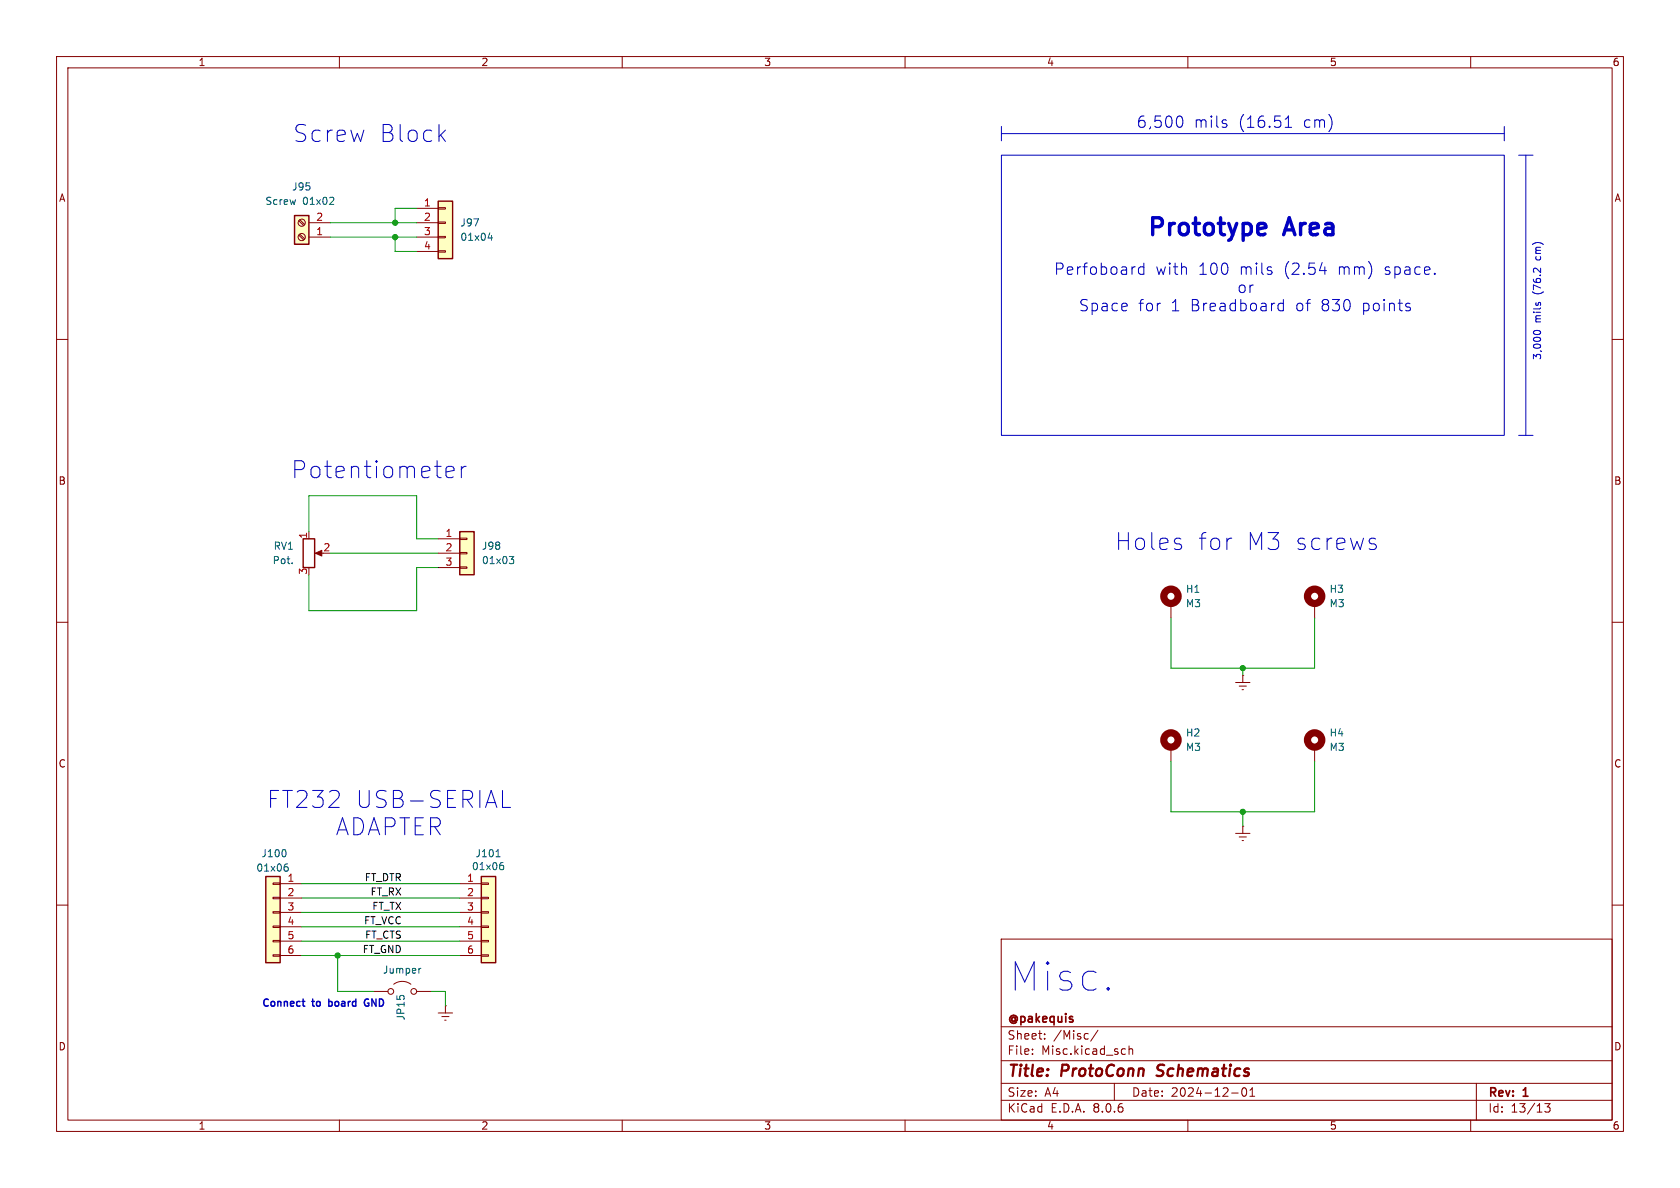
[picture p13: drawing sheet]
<svg xmlns="http://www.w3.org/2000/svg" width="297mm" height="210mm" viewBox="0 0 297 210" stroke-linecap="round" stroke-linejoin="round" font-family="sans-serif">
<defs><g id="words">
<text font-size="7" fill="#0000c2" x="178.6" y="175.5">Misc.</text>
<g font-size="4.2" fill="#0000c2">
<text x="51.8" y="25.4">Screw</text>
<text x="67" y="25.4">Block</text>
<text x="202.5" y="42.5">Prototype</text>
<text x="227.2" y="42.5">Area</text>
<text x="51.5" y="84.8">Potentiometer</text>
<text x="197.1" y="97.5">Holes</text>
<text x="211.7" y="97.5">for</text>
<text x="220.1" y="97.5">M3 screws</text>
<text x="47.2" y="143.1">FT232</text>
<text x="62.8" y="143.1">USB-SERIAL</text>
<text x="59.3" y="147.9">ADAPTER</text>
</g>
<g font-size="2.8" fill="#0000c2">
<text x="200.9" y="22.8">6,500</text>
<text x="211" y="22.8">mils</text>
<text x="218.9" y="22.8">(16.51</text>
<text x="230.4" y="22.8">cm)</text>
<text x="186.3" y="48.8">Perfoboard</text>
<text x="204.2" y="48.8">with</text>
<text x="211.8" y="48.8">100</text>
<text x="218.7" y="52">or</text>
<text x="219.1" y="48.8">mils</text>
<text x="227" y="48.8">(2.54</text>
<text x="236.6" y="48.8">mm)</text>
<text x="244.8" y="48.8">space.</text>
<text x="190.7" y="55.3">Space</text>
<text x="201.2" y="55.3">for</text>
<text x="207" y="55.3">1 Breadboard</text>
<text x="229.1" y="55.3">of</text>
<text x="233.6" y="55.3">830</text>
<text x="240.9" y="55.3">points</text>
</g>
<g font-size="2.8" fill="#840000">
<text x="178" y="190.9">Title:</text>
<text x="187.7" y="190.9">ProtoConn</text>
<text x="205.4" y="190.9">Schematics</text>
</g>
<g font-size="2.1" fill="#840000">
<text x="178" y="184">Sheet:</text>
<text x="178" y="181.2">@pakequis</text>
<text x="186.2" y="184">/Misc/</text>
<text x="178" y="186.7">File:</text>
<text x="184.1" y="186.7">Misc.kicad_sch</text>
<text x="178" y="196.9">KiCad</text>
<text x="178" y="194.1">Size:</text>
<text x="184.7" y="194.1">A4</text>
<text x="185.7" y="196.9">E.D.A.</text>
<text x="193.3" y="196.9">8.0.6</text>
<text x="200" y="194.1">Date:</text>
<text x="207" y="194.1">2024-12-01</text>
<text x="263" y="194.3">Rev:</text>
<text x="263" y="196.9">Id:</text>
<text x="267.1" y="196.9">13/13</text>
<text x="269.4" y="194.3">1</text>
</g>
<g font-size="1.8" fill="#840000">
<text x="35" y="11.9">1</text>
<text x="85" y="11.9">2</text>
<text x="135" y="11.9">3</text>
<text x="185" y="11.9">4</text>
<text x="235" y="11.9">5</text>
<text x="285" y="11.9">6</text>
<text x="10.3" y="35.9">A</text>
<text x="285.3" y="35.9">A</text>
<text x="10.3" y="85.9">B</text>
<text x="285.3" y="85.9">B</text>
<text x="10.3" y="135.9">C</text>
<text x="285.3" y="135.9">C</text>
<text x="10.3" y="185.9">D</text>
<text x="285.3" y="185.9">D</text>
<text x="35" y="199.9">1</text>
<text x="85" y="199.9">2</text>
<text x="135" y="199.9">3</text>
<text x="185" y="199.9">4</text>
<text x="235" y="199.9">5</text>
<text x="285" y="199.9">6</text>
</g>
<g font-size="1.8" fill="#006464">
<text x="51.5" y="33.9">J95</text>
<text x="46.8" y="36.4">Screw</text>
<text x="53.5" y="36.4">01x02</text>
<text x="81.3" y="40.2">J97</text>
<text x="81.3" y="42.8">01x04</text>
<text x="48.1" y="99.9">Pot.</text>
<text x="48.3" y="97.4">RV1</text>
<text x="85.1" y="99.9">01x03</text>
<text x="85.1" y="97.4">J98</text>
<text x="209.6" y="107.5">M3</text>
<text x="209.6" y="105">H1</text>
<text x="235" y="107.5">M3</text>
<text x="235" y="105">H3</text>
<text x="209.6" y="130.4">H2</text>
<text x="235" y="130.4">H4</text>
<text x="209.6" y="132.9">M3</text>
<text x="235" y="132.9">M3</text>
<text x="45.2" y="154.3">01x06</text>
<text x="46.1" y="151.7">J100</text>
<text x="83.3" y="154">01x06</text>
<text x="84" y="151.7">J101</text>
<text x="67.6" y="172.3">Jumper</text>
<text x="71.7" y="180.5" transform="rotate(-90 71.7 180.5)">JP15</text>
</g>
<g font-size="1.8" fill="#a90000">
<text x="55.8" y="41.7">1</text>
<text x="55.8" y="39.1">2</text>
<text x="74.9" y="36.6">1</text>
<text x="74.9" y="39.1">2</text>
<text x="74.9" y="41.7">3</text>
<text x="74.9" y="44.2">4</text>
<text x="54.4" y="95.3" transform="rotate(-90 54.4 95.3)">1</text>
<text x="78.7" y="95">1</text>
<text x="54.4" y="101.7" transform="rotate(-90 54.4 101.7)">3</text>
<text x="57.1" y="97.5">2</text>
<text x="78.7" y="97.5">2</text>
<text x="78.7" y="100.1">3</text>
<text x="50.7" y="156">1</text>
<text x="82.5" y="156">1</text>
<text x="50.7" y="158.5">2</text>
<text x="50.7" y="161">3</text>
<text x="82.5" y="158.5">2</text>
<text x="82.5" y="161">3</text>
<text x="50.7" y="163.6">4</text>
<text x="50.7" y="166.1">5</text>
<text x="82.5" y="163.6">4</text>
<text x="82.5" y="166.1">5</text>
<text x="50.7" y="168.7">6</text>
<text x="82.5" y="168.7">6</text>
</g>
<g font-size="1.8" fill="#0000c2">
<text x="272.6" y="45.7" transform="rotate(-90 272.6 45.7)">cm)</text>
<text x="272.6" y="51.9" transform="rotate(-90 272.6 51.9)">(76.2</text>
<text x="272.6" y="57.1" transform="rotate(-90 272.6 57.1)">mils</text>
<text x="272.6" y="63.7" transform="rotate(-90 272.6 63.7)">3,000</text>
<text x="46.2" y="178.3">Connect</text>
<text x="55.3" y="178.3">to</text>
<text x="58.7" y="178.3">board</text>
<text x="65.5" y="178.3">GND</text>
</g>
<g font-size="1.8" fill="#0f0f0f">
<text x="64.4" y="155.9">FT_DTR</text>
<text x="65.4" y="158.4">FT_RX</text>
<text x="65.7" y="160.9">FT_TX</text>
<text x="64.3" y="163.5">FT_VCC</text>
<text x="64.4" y="166">FT_CTS</text>
<text x="64" y="168.6">FT_GND</text>
</g>
</g></defs>
<g fill="none" stroke="#840000" stroke-width=".18">
<path d="M10 10h277v190h-277zM12 12h273v186h-273zM60 10v2M110 10v2M160 10v2M210 10v2M260 10v2M10 60h2M285 60h2M10 110h2M285 110h2M10 160h2"/>
<path d="M285 160h2M177 166h108v32h-108zM60 198v2M110 198v2M160 198v2M177 194.5h108M177 191.5h108M177 187.5h108M177 181.5h108M182.5 186.3v.1M182.5 185.5v.1M184.7 183.6v.1"/>
<path d="M184.7 182.8v.1M194.1 182.1l-1.3 2M197 191.5v3M198.8 185.4l.2 .1M199 186.3l-.2 .1M199.6 184.9v1.5M199.6 185.5l.2-.1 .4 .1v.9M210 198v2M217.7 193.2h1.2M219.7 192.4l.2-.1a.81 .81 0 0 1 .6 .6 .81 .81 0 0 1-.3 .8l-.2 .1a.81 .81 0 0 1-.3-1.4zM221 193.8h.8M221 192.7l.4-.4v1.5"/>
<path d="M260 198v2M261 191.5v6.5M273.1 195.1h.9l-.5 .6 .5 .1v.7l-.3 .1h-.4l-.2-.1"/>
</g>
<path d="M204.5 190.1l.2 .1M204.8 188.4l-.2 .4 .1 .2" fill="none" stroke="#840000" stroke-width=".4"/>
<path d="M52.1 38.1h2.5v5.1h-2.5z" fill="#ffffc2"/>
<path d="M52.1 38.1h2.5v5.1h-2.5zM53.6 95.3h2v5h-2z" fill="none" stroke="#840000" stroke-width=".25"/>
<g fill="none" stroke="#840000" stroke-width=".18">
<path d="M52.8 39l.9 .9M53 38.9l.9 .8M54.6 39.4h3.8M52.8 41.6l.9 .8M53 41.4l.9 .8M54.6 41.9h3.8M54.6 94v1.3M56.1 97.8h1M207 106.7v2.5M219.7 119.4h.1M219.7 119.4v1.3M232.4 106.7v2.5"/>
<path d="M218.4 120.7h2.6M219.1 121.3h1.2M219.6 121.9h.2M232.4 132.1v2.5M66 175.3h2.6M69.6 174a2.54 2.54 0 0 1 3 0M73.7 175.3h2.5M77.5 179.1h2.5M78.1 179.7h1.3M78.7 177.8h.1M78.7 177.8v1.3M78.6 180.3h.3"/>
<circle cx="53.3" cy="39.4" r=".63"/>
<circle cx="53.3" cy="41.9" r=".63"/>
<circle cx="69.1" cy="175.3" r=".51"/>
<circle cx="73.2" cy="175.3" r=".51"/>
</g>
<path d="M58.8 34.9l.2 .2v.3l-.8 .7h.8M74.4 171.2l-.3 .1" fill="none" stroke="#006464" stroke-width=".18"/>
<path d="M55.8 97.8l1.1-.5v1z" fill="#840000" stroke="#840000" stroke-width=".18"/>
<g fill="none" stroke="#840000" stroke-width="1.3">
<circle cx="207" cy="105.4" r="1.27"/>
<circle cx="232.4" cy="105.4" r="1.27"/>
<circle cx="232.4" cy="130.8" r="1.27"/>
</g>
<path d="M77.5 35.6h2.5v10.1h-2.5z" fill="#ffffc2"/>
<g fill="none" stroke="#840000" stroke-width=".18">
<path d="M73.7 36.8h3.8M73.7 39.4h3.8M77.5 39.2h1.2v.3h-1.2zM77.5 36.7h1.2v.3h-1.2zM73.7 41.9h3.8M73.7 44.5h3.8M77.5 44.3h1.2v.3h-1.2zM77.5 41.8h1.2v.2h-1.2zM207 132.1v2.5M218.4 147.3h2.6M219.1 148h1.2M219.6 148.6h.2"/>
<path d="M219.7 146.1h.1M219.7 146.1v1.2"/>
</g>
<path d="M77.5 35.6h2.5v10.1h-2.5z" fill="none" stroke="#840000" stroke-width=".25"/>
<path d="M86.3 42.1h.8M86.9 41.6v.9" fill="none" stroke="#006464" stroke-width=".18"/>
<circle cx="207" cy="130.8" r="1.27" fill="none" stroke="#840000" stroke-width="1.3"/>
<path d="M85.1 154.9h2.5v15.3h-2.5z" fill="#ffffc2"/>
<path d="M81.3 156.2h3.8M81.3 158.8h3.8M85.1 158.6h1.3v.3h-1.3zM85.1 156.1h1.3v.2h-1.3zM81.3 161.3h3.8M81.3 163.8h3.8M81.3 166.4h3.8M81.3 168.9h3.8M85.1 168.8h1.3v.2h-1.3zM85.1 166.2h1.3v.3h-1.3zM85.1 163.7h1.3v.3h-1.3zM85.1 161.2h1.3v.2h-1.3z" fill="none" stroke="#840000" stroke-width=".18"/>
<path d="M85.1 154.9h2.5v15.3h-2.5z" fill="none" stroke="#840000" stroke-width=".25"/>
<path d="M87.7 151.5h.7M88.6 153h.3l.2 .2-.1 .4-.4 .1M88.7 152.5h.2" fill="none" stroke="#006464" stroke-width=".18"/>
<path d="M47 154.9h2.5v15.3h-2.5z" fill="#ffffc2"/>
<path d="M48.3 158.6h1.2v.3h-1.2zM48.3 156.1h1.2v.2h-1.2zM49.5 156.2h3.8M49.5 158.8h3.8M48.3 168.8h1.2v.2h-1.2zM48.3 166.2h1.2v.3h-1.2zM48.3 163.7h1.2v.3h-1.2zM48.3 161.2h1.2v.2h-1.2zM49.5 161.3h3.8M49.5 163.8h3.8M49.5 166.4h3.8M49.5 168.9h3.8" fill="none" stroke="#840000" stroke-width=".18"/>
<path d="M47 154.9h2.5v15.3h-2.5z" fill="none" stroke="#840000" stroke-width=".25"/>
<path d="M50.4 150.3l.2 .4-.2 .6M50.5 153.2l.3 .1 .2 .2-.1 .4-.4 .1M50.6 152.7h.2" fill="none" stroke="#006464" stroke-width=".18"/>
<path d="M81.3 94h2.5v7.6h-2.5z" fill="#ffffc2"/>
<path d="M77.5 95.3h3.8M77.5 97.8h3.8M81.3 97.7h1.2v.2h-1.2zM81.3 95.1h1.2v.3h-1.2zM77.5 100.3h3.8M81.3 100.2h1.2v.3h-1.2z" fill="none" stroke="#840000" stroke-width=".18"/>
<path d="M81.3 94h2.5v7.6h-2.5z" fill="none" stroke="#840000" stroke-width=".25"/>
<path d="M90 98.4h.8l-.4 .5 .4 .1v.4l-.2 .2h-.4" fill="none" stroke="#006464" stroke-width=".18"/>
<path d="M222.8 39.5h.6l.2 .1 .2 .6-1.4 .3M223.6 41.3l-.2 .2h-.6" fill="none" stroke="#0000c2" stroke-width=".6"/>
<g fill="none" stroke="#0000c2" stroke-width=".18">
<path d="M77.9 23.9l.8 1.1M78.7 23l-1.1 1.1M177 27.4h88.9v49.6h-88.9zM177 23.6h88.9M177 22.4v2.5M208.6 20.5a1.25 1.25 0 0 1 0 2M216.8 21.9l.1 .2-.1 .3M227.2 22.5h1.1M227.2 21.1l.6-.6v2M265.9 22.4v2.5M268.5 27.4h2.5M269.7 27.4v49.6"/>
<path d="M202.2 46.5v2M202.2 47.3l-.6-.1-.3 .3v.6l.2 .3 .1 .1 .6-.1M226.9 52.9v2M226.9 53.7l-.6-.1-.4 .4v.6l.2 .2 .2 .1 .6-.1M233.3 47.8h1.2M249.1 54.3l.3 .3-.1 .2-.2 .1M249.1 53.6l.2 .1M271.1 58.8a.68 .68 0 0 1 .6-.4 .68 .68 0 0 1 .7 .4M268.5 77h2.5M78.8 84l.2 .3 .3 .1h.5l.3-.1M78.8 82.9l.2-.3 .3-.2h.5l.3 .2 .2 .3v.3l-1.5 .2M81.6 82.4v2"/>
<path d="M82.4 82.4a.77 .77 0 0 0-.8 .6M242.5 96.1l.7 .2 .1 .4-.1 .3-.3 .1h-.6M242.5 95.1l.7 .2M88.8 142.7h1.5"/>
</g>
<path d="M53.4 177h.5M53.8 177.9h.1M58.1 176.6v1.3M58.1 177.8l.1 .1M58.2 177l-.1 .1M65 177.3h.2M65 176.6a.61 .61 0 0 0-.6 .7 .61 .61 0 0 0 .7 .5" fill="none" stroke="#0000c2" stroke-width=".25"/>
<g fill="none" stroke="#009600" stroke-width=".18">
<path d="M58.4 39.4h15.3M73.7 36.8h-3.9v2.6M58.4 41.9h15.3M69.8 41.9v2.6h3.9M54.6 94v-6.4h19.1v7.7h3.8M58.4 97.8h19.1M77.5 100.3h-3.8v7.7h-19.1v-6.4M207 109.2v8.9h25.4v-8.9M219.7 118.1v1.3M207 134.6v8.9h25.4v-8.9M53.3 158.8h28M53.3 156.2h28"/>
<path d="M219.7 143.5v2.6M53.3 161.3h28M53.3 166.4h28M53.3 163.8h28M53.3 168.9h28M59.7 168.9v6.4h6.3M76.2 175.3h2.5v2.5"/>
</g>
<g fill="#009600" stroke="#009600" stroke-width=".18">
<circle cx="219.7" cy="143.5" r=".46"/>
<circle cx="69.8" cy="41.9" r=".46"/>
<circle cx="69.8" cy="39.4" r=".46"/>
<circle cx="219.7" cy="118.1" r=".46"/>
<circle cx="59.7" cy="168.9" r=".46"/>
</g>
<use href="#words"/>
</svg>
